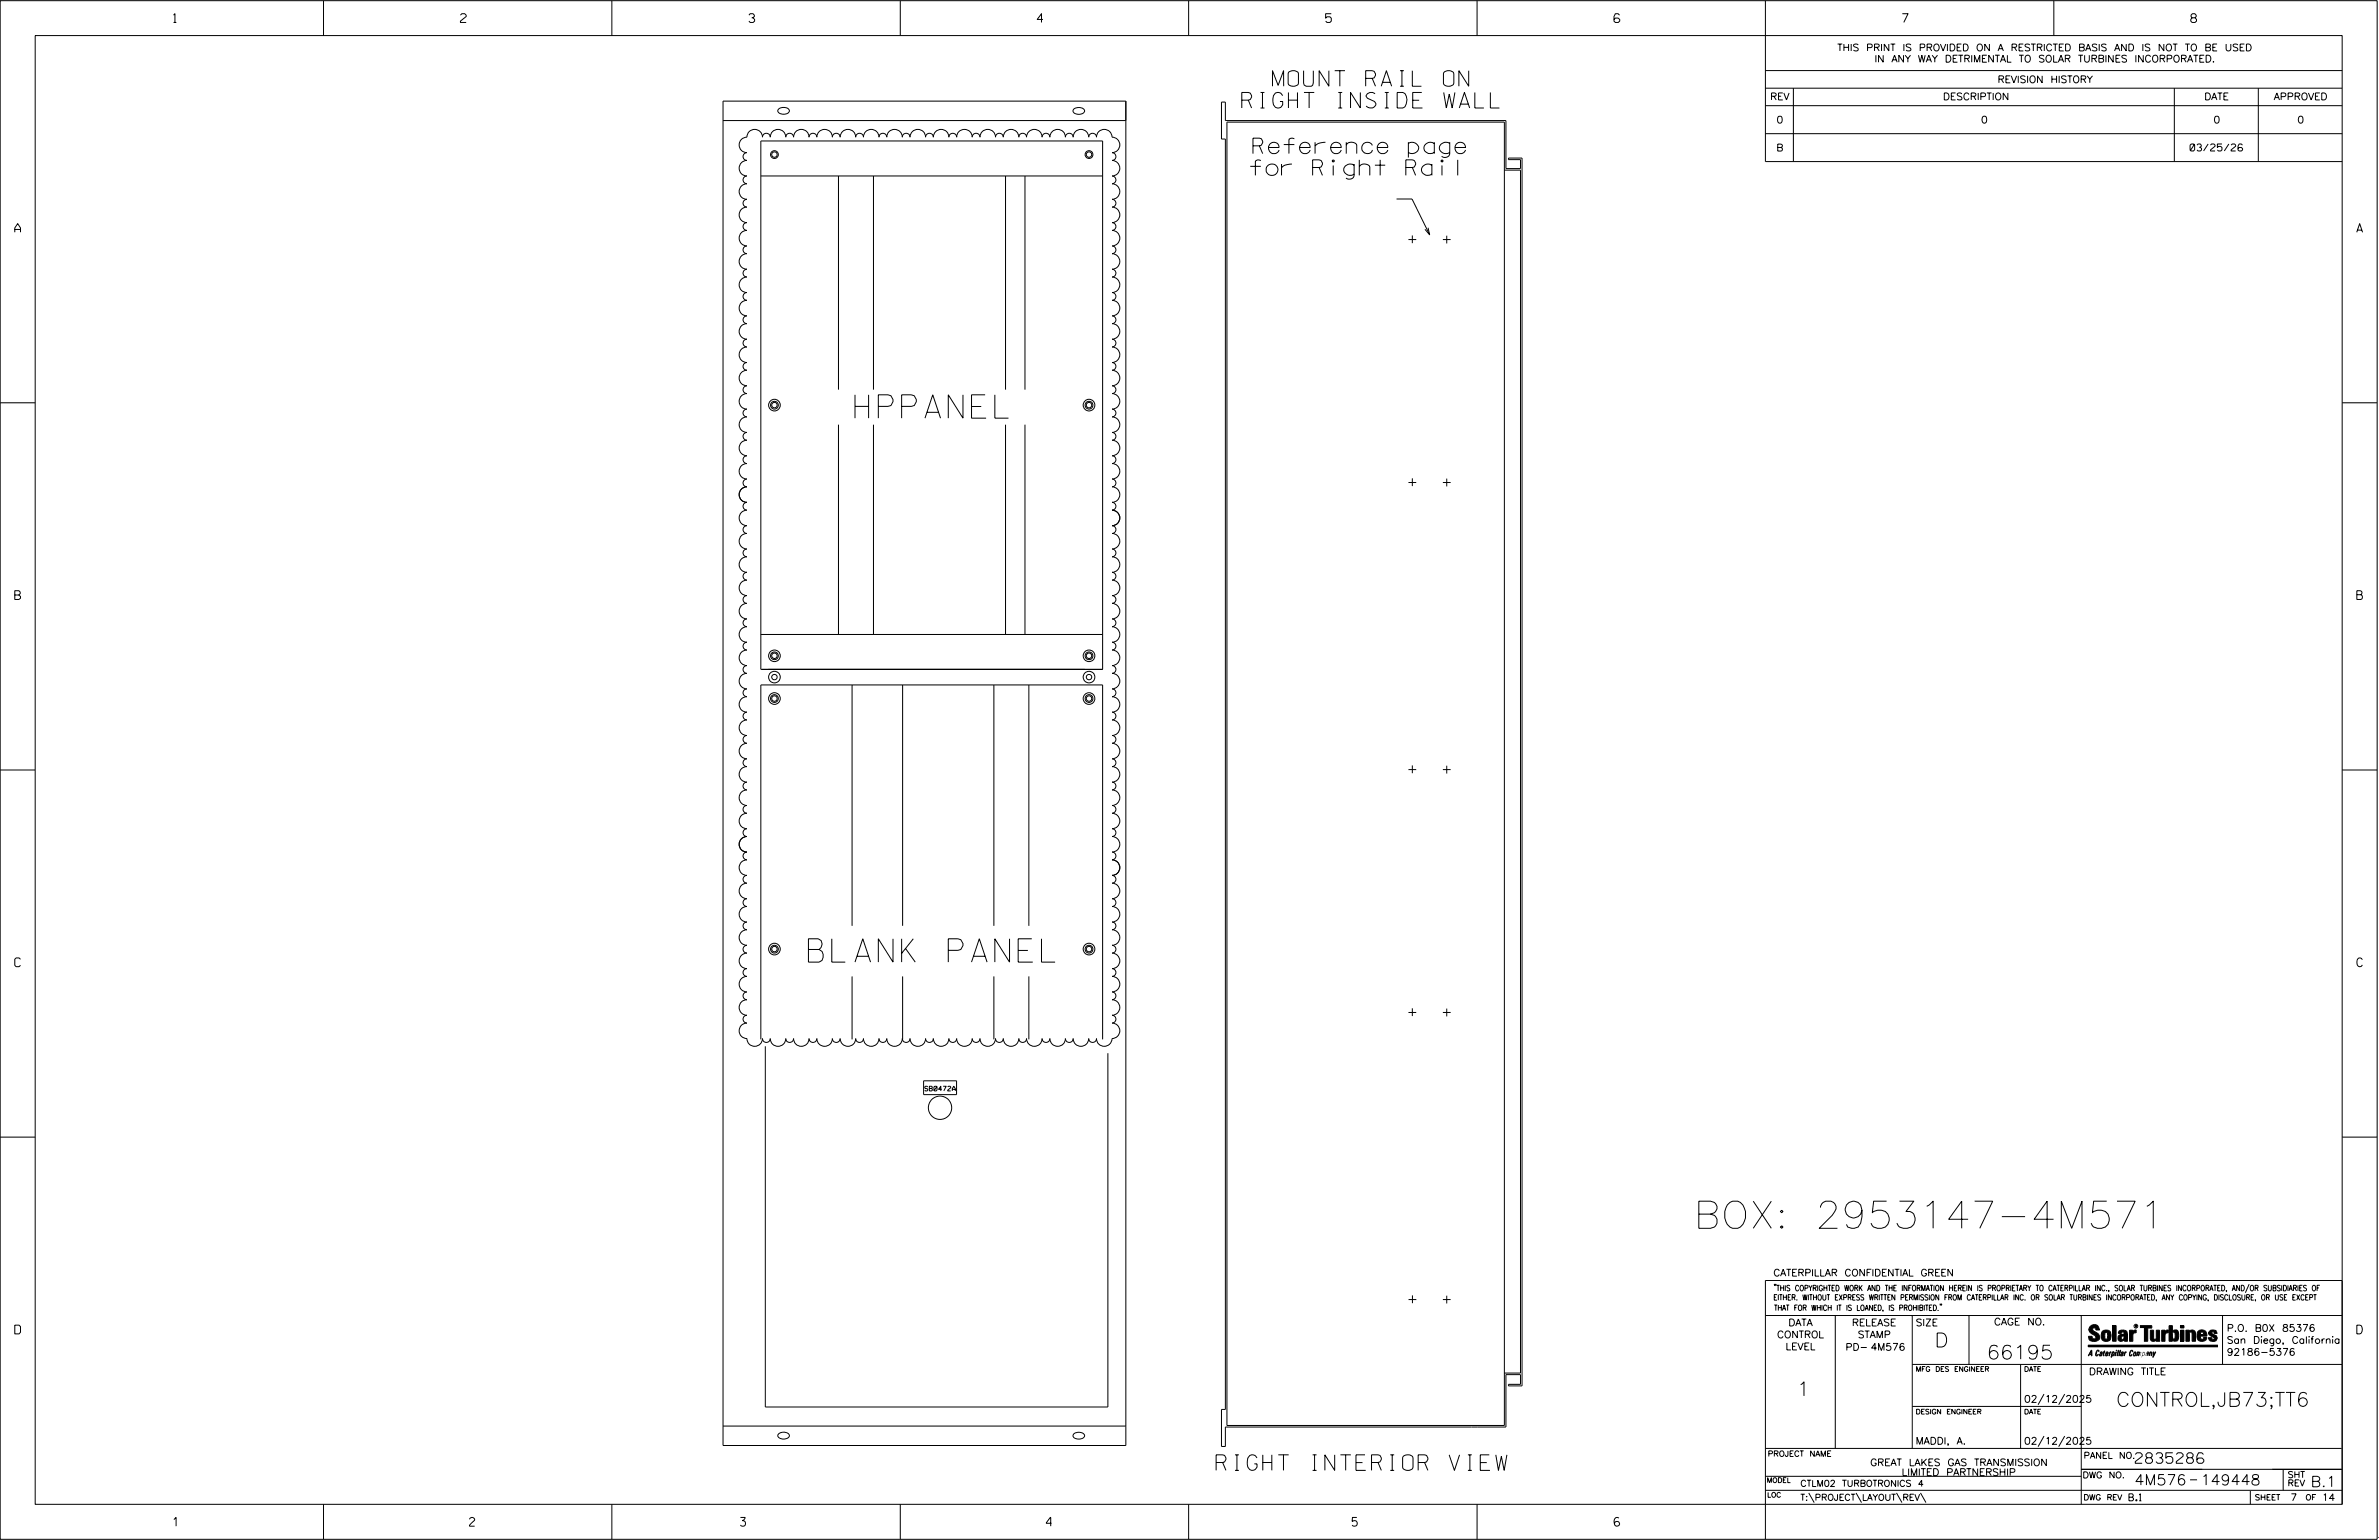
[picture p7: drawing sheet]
<svg xmlns="http://www.w3.org/2000/svg" width="864mm" height="559mm" viewBox="0 0 864 559" stroke-linecap="round" stroke-linejoin="round" font-family="sans-serif">
<defs><g id="words">
<text font-size="9.9" x="614.8" y="445.7">BOX: 2953147-4M571</text>
<g font-size="8.5">
<text x="310.4" y="151.7">HPPANEL</text>
<text x="293.5" y="349.1">BLANK PANEL</text>
</g>
<g font-size="5.6">
<text x="461.9" y="31.3">MOUNT RAIL ON</text>
<text x="450.8" y="39.2">RIGHT INSIDE WALL</text>
<text x="454.8" y="55.8">Reference page</text>
<text x="453.9" y="63.6">for Right Rail</text>
<text x="441.5" y="533.5">RIGHT INTERIOR VIEW</text>
</g>
<g font-size="5.1">
<text x="702.3" y="488.8">D</text>
<text x="721.2" y="493.2">66195</text>
<text x="652.2" y="506.5">1</text>
<text x="768.2" y="510.3">CONTROL,JB73;TT6</text>
</g>
<g font-size="3.8">
<text x="775.1" y="531">2835286</text>
<text x="774.8" y="538.9">4M576</text>
<text x="798.8" y="538.9">149448</text>
<text x="838.8" y="539.5">B.1</text>
</g>
<g font-size="3.2">
<text x="63" y="8.2">1</text>
<text x="167.2" y="8.2">2</text>
<text x="271.8" y="8.2">3</text>
<text x="376.5" y="8.2">4</text>
<text x="481.2" y="8.2">5</text>
<text x="690.6" y="8.2">7</text>
<text x="795.3" y="8.2">8</text>
<text x="5.4" y="84.3">A</text>
<text x="855.5" y="84.3">A</text>
<text x="5.4" y="217.5">B</text>
<text x="855.6" y="217.5">B</text>
<text x="5.4" y="350.8">C</text>
<text x="855.6" y="350.8">C</text>
<text x="5.4" y="484">D</text>
<text x="855.6" y="484">D</text>
<text x="62.8" y="553.8">1</text>
<text x="170.4" y="553.8">2</text>
<text x="268.8" y="553.8">3</text>
<text x="379.8" y="553.8">4</text>
<text x="490.8" y="553.8">5</text>
<text x="585.9" y="553.8">6</text>
</g>
<g font-size="2.5">
<text x="666.9" y="18.5">THIS PRINT IS PROVIDED ON A RESTRICTED BASIS AND IS NOT TO BE USED</text>
<text x="680.5" y="22.6">IN ANY WAY DETRIMENTAL TO SOLAR TURBINES INCORPORATED.</text>
<text x="725.1" y="30">REVISION HISTORY</text>
<text x="642.6" y="36.3">REV</text>
<text x="705.3" y="36.3">DESCRIPTION</text>
<text x="800.2" y="36.3">DATE</text>
<text x="825.4" y="36.3">APPROVED</text>
<text x="644.9" y="44.7">0</text>
<text x="719.1" y="44.7">0</text>
<text x="803.5" y="44.7">0</text>
<text x="834" y="44.7">0</text>
<text x="644.8" y="54.8">B</text>
<text x="795" y="54.8">03/25/26</text>
<text x="643.8" y="463">CATERPILLAR CONFIDENTIAL GREEN</text>
<text x="645.1" y="485.5">CONTROL</text>
<text x="649.2" y="481.1">DATA</text>
<text x="672.3" y="481.1">RELEASE</text>
<text x="674.4" y="485.5">STAMP</text>
<text x="695.4" y="481.1">SIZE</text>
<text x="723.8" y="480.8">CAGE NO.</text>
<text x="808.4" y="483.1">P.O. B0X 85376</text>
<text x="648.2" y="489.8">LEVEL</text>
<text x="669.9" y="490">PD- 4M576</text>
<text x="808.4" y="487.5">San Diego, California</text>
<text x="808.4" y="491.8">92186-5376</text>
<text x="758.3" y="498.9">DRAWING TITLE</text>
<text x="734.8" y="508.9">02/12/2025</text>
<text x="695.4" y="524.1">MADDI, A.</text>
<text x="734.8" y="524.1">02/12/2025</text>
<text x="678.9" y="531.9">GREAT LAKES GAS TRANSMISSION</text>
<text x="690.3" y="535.5">LIMITED PARTNERSHIP</text>
<text x="772.8" y="544.6">B.1</text>
<text x="831.4" y="544.6">7</text>
<text x="842.9" y="544.6">14</text>
</g>
<g font-size="2.3">
<text x="756.4" y="529.2">PANEL NO.</text>
<text x="653.5" y="539.4">CTLM02 TURBOTRONICS 4</text>
<text x="756" y="536.3">DWG NO.</text>
<text x="830.4" y="539.3">REV</text>
<text x="830.4" y="536.2">SHT</text>
<text x="653.5" y="544.5">T:\PROJECT\LAYOUT\REV\</text>
</g>
<g font-size="2">
<text x="643.8" y="468.4">&quot;THIS COPYRIGHTED WORK AND THE INFORMATION HEREIN IS PROPRIETARY TO CATERPILLAR INC., SOLAR TURBINES INCORPORATED, AND/OR SUBSIDIARIES OF</text>
<text x="643.8" y="471.8">EITHER. WITHOUT EXPRESS WRITTEN PERMISSION FROM CATERPILLAR INC. OR SOLAR TURBINES INCORPORATED, ANY COPYING, DISCLOSURE, OR USE EXCEPT</text>
<text x="644" y="475.6">THAT FOR WHICH IT IS LOANED, IS PROHIBITED.&quot;</text>
<text x="641.7" y="528.5">PROJECT NAME</text>
<text x="756.3" y="544.3">DWG REV</text>
<text x="818.5" y="544.3">SHEET</text>
<text x="836.9" y="544.3">OF</text>
</g>
<g font-size="1.8">
<text x="695.4" y="497.6">MFG DES ENGINEER</text>
<text x="734.8" y="497.6">DATE</text>
<text x="695.4" y="513.1">DESIGN ENGINEER</text>
<text x="734.8" y="513.1">DATE</text>
<text x="641.3" y="538">MODEL</text>
<text x="641.5" y="543.3">LOC</text>
</g>
<text font-size="1.7" x="335.7" y="395.8">SB0472A</text>
<text font-size=".9" x="775.1" y="481.7">R</text>
</g></defs>
<g fill="none" stroke="#000" stroke-width=".36">
<path d="M.1 .2h862.8v558.4h-862.8zM12.8 12.9h837.4v533h-837.4zM117.4 .2v12.7M222.1 .2v12.7M326.8 .2v12.7M431.5 .2v12.7M536.2 .2v12.7M587.9 5.5l-.5-.5h-1l-.5 1v1.7l.5 .4h1l.6-.4v-.6l-.6-.5h-1l-.5 .5M640.9 .2v58.4h209.3M745.6 .2v12.7M262.5 36.7h146.2v487.8h-146.2zM282.7 39.5a2.58 2.58 0 0 1 3.9 .7 2.43 2.43 0 0 1-4.3 0z"/>
<path d="M389.8 39.5a2.63 2.63 0 0 1 3.9 .8 2.43 2.43 0 0 1-4.2 0zM443.4 37h1.4v6.7h101.9v17.5h5.3v-3.3h-4.4v-.5h4.9v445.5h-4.9v-.6h4.4v-3.5h-5.3v19h-101.9v7.1h-1.4v-13.5h1.4v-461h-1.4zM640.9 25.6h209.3M640.9 32h209.3M640.9 38.3h209.3M651 32v26.6M789.3 32v26.6M819.8 32v26.6M262.5 43.7h146.2M269.1 50.6l.8-.5 1.2-.3 .1-.5a2.82 2.82 0 0 1 3-2.3 2.82 2.82 0 0 1 2.6 2.8 1.41 1.41 0 0 1 1.4-1.4 1.41 1.41 0 0 1 1.4 1.4 2.82 2.82 0 0 1 2.8-2.8 2.82 2.82 0 0 1 2.9 2.8 1.41 1.41 0 0 1 1.4-1.4 1.41 1.41 0 0 1 1.4 1.4 2.8 2.8 0 0 1 2.8-2.8 2.8 2.8 0 0 1 2.8 2.8 1.41 1.41 0 0 1 1.4-1.4 1.41 1.41 0 0 1 1.4 1.4 2.82 2.82 0 0 1 2.8-2.8 2.82 2.82 0 0 1 2.9 2.8 1.41 1.41 0 0 1 1.4-1.4 1.41 1.41 0 0 1 1.4 1.4 2.82 2.82 0 0 1 2.8-2.8 2.82 2.82 0 0 1 2.8 2.8 1.41 1.41 0 0 1 1.4-1.4 1.41 1.41 0 0 1 1.4 1.4 2.82 2.82 0 0 1 2.9-2.8 2.82 2.82 0 0 1 2.8 2.8 1.41 1.41 0 0 1 1.4-1.4 1.41 1.41 0 0 1 1.4 1.4 2.82 2.82 0 0 1 2.8-2.8 2.82 2.82 0 0 1 2.9 2.8 1.39 1.39 0 0 1 1.3-1.4 1.39 1.39 0 0 1 1.4 1.4 2.82 2.82 0 0 1 2.9-2.8 2.82 2.82 0 0 1 2.8 2.8 1.41 1.41 0 0 1 1.4-1.4 1.41 1.41 0 0 1 1.4 1.4 2.82 2.82 0 0 1 2.8-2.8 2.82 2.82 0 0 1 2.9 2.8 1.41 1.41 0 0 1 1.4-1.4 1.41 1.41 0 0 1 1.4 1.4 2.82 2.82 0 0 1 2.8-2.8 2.82 2.82 0 0 1 2.8 2.8 1.41 1.41 0 0 1 1.4-1.4 1.41 1.41 0 0 1 1.4 1.4 2.82 2.82 0 0 1 2.9-2.8 2.82 2.82 0 0 1 2.8 2.8 1.41 1.41 0 0 1 1.4-1.4 1.41 1.41 0 0 1 1.4 1.4 2.82 2.82 0 0 1 2.8-2.8 2.82 2.82 0 0 1 2.9 2.8 1.39 1.39 0 0 1 1.3-1.4 1.39 1.39 0 0 1 1.4 1.4 2.82 2.82 0 0 1 2.9-2.8 2.82 2.82 0 0 1 2.8 2.8 1.41 1.41 0 0 1 1.4-1.4 1.41 1.41 0 0 1 1.4 1.4 2.82 2.82 0 0 1 2.8-2.8 2.82 2.82 0 0 1 2.9 2.8 1.41 1.41 0 0 1 1.4-1.4 1.41 1.41 0 0 1 1.4 1.4 2.82 2.82 0 0 1 2.8-2.8 2.82 2.82 0 0 1 2.8 2.8 1.41 1.41 0 0 1 1.4-1.4 1.41 1.41 0 0 1 1.4 1.4 2.82 2.82 0 0 1 2.9-2.8 2.82 2.82 0 0 1 2.8 2.8 2.8 2.8 0 0 1 2.8 2.8 2.8 2.8 0 0 1-2.8 2.8 1.41 1.41 0 0 1 1.4 1.4 1.41 1.41 0 0 1-1.4 1.4 2.82 2.82 0 0 1 2.8 2.8 2.82 2.82 0 0 1-2.8 2.9 1.41 1.41 0 0 1 1.4 1.4 1.41 1.41 0 0 1-1.4 1.4 2.82 2.82 0 0 1 2.8 2.8 2.82 2.82 0 0 1-2.8 2.8 1.41 1.41 0 0 1 1.4 1.4 1.41 1.41 0 0 1-1.4 1.4 2.82 2.82 0 0 1 2.8 2.9 2.82 2.82 0 0 1-2.8 2.8 1.41 1.41 0 0 1 1.4 1.4 1.41 1.41 0 0 1-1.4 1.4 2.82 2.82 0 0 1 2.8 2.8 2.82 2.82 0 0 1-2.8 2.9 1.39 1.39 0 0 1 1.4 1.3 1.39 1.39 0 0 1-1.4 1.4 2.82 2.82 0 0 1 2.8 2.9 2.82 2.82 0 0 1-2.8 2.8 1.41 1.41 0 0 1 1.4 1.4 1.41 1.41 0 0 1-1.4 1.4 2.82 2.82 0 0 1 2.8 2.8 2.82 2.82 0 0 1-2.8 2.9 1.41 1.41 0 0 1 1.4 1.4 1.41 1.41 0 0 1-1.4 1.4 2.82 2.82 0 0 1 2.8 2.8 2.82 2.82 0 0 1-2.8 2.8 1.41 1.41 0 0 1 1.4 1.4 1.41 1.41 0 0 1-1.4 1.4 2.82 2.82 0 0 1 2.8 2.9 2.82 2.82 0 0 1-2.8 2.8 1.41 1.41 0 0 1 1.4 1.4 1.41 1.41 0 0 1-1.4 1.4 2.82 2.82 0 0 1 2.8 2.8 2.82 2.82 0 0 1-2.8 2.9 1.39 1.39 0 0 1 1.4 1.3 1.39 1.39 0 0 1-1.4 1.4 2.82 2.82 0 0 1 2.8 2.9 2.82 2.82 0 0 1-2.8 2.8 1.41 1.41 0 0 1 1.4 1.4 1.41 1.41 0 0 1-1.4 1.4 2.82 2.82 0 0 1 2.8 2.8 2.82 2.82 0 0 1-2.8 2.8 1.41 1.41 0 0 1 1.4 1.5 1.41 1.41 0 0 1-1.4 1.4 2.82 2.82 0 0 1 2.8 2.8 2.82 2.82 0 0 1-2.8 2.8 1.41 1.41 0 0 1 1.4 1.4 1.41 1.41 0 0 1-1.4 1.4 2.82 2.82 0 0 1 2.8 2.9 2.82 2.82 0 0 1-2.8 2.8 1.41 1.41 0 0 1 1.4 1.4 1.41 1.41 0 0 1-1.4 1.4 2.8 2.8 0 0 1 2.8 2.8 2.8 2.8 0 0 1-2.8 2.8 1.41 1.41 0 0 1 1.4 1.4 1.41 1.41 0 0 1-1.4 1.4 2.82 2.82 0 0 1 2.8 2.9 2.82 2.82 0 0 1-2.8 2.8 1.41 1.41 0 0 1 1.4 1.4 1.41 1.41 0 0 1-1.4 1.4 2.82 2.82 0 0 1 2.8 2.8 2.82 2.82 0 0 1-2.8 2.8 1.41 1.41 0 0 1 1.4 1.5 1.41 1.41 0 0 1-1.4 1.4 2.82 2.82 0 0 1 2.8 2.8 2.82 2.82 0 0 1-2.8 2.8 1.41 1.41 0 0 1 1.4 1.4 1.41 1.41 0 0 1-1.4 1.4 2.82 2.82 0 0 1 2.8 2.9 2.82 2.82 0 0 1-2.8 2.8 1.41 1.41 0 0 1 1.4 1.4 1.41 1.41 0 0 1-1.4 1.4 2.8 2.8 0 0 1 2.8 2.8 2.8 2.8 0 0 1-2.8 2.8 1.41 1.41 0 0 1 1.4 1.4 1.41 1.41 0 0 1-1.4 1.4 2.82 2.82 0 0 1 2.8 2.9 2.82 2.82 0 0 1-2.8 2.8 1.41 1.41 0 0 1 1.4 1.4 1.41 1.41 0 0 1-1.4 1.4 2.82 2.82 0 0 1 2.8 2.8 2.82 2.82 0 0 1-2.8 2.8 1.41 1.41 0 0 1 1.4 1.5 1.41 1.41 0 0 1-1.4 1.4 2.82 2.82 0 0 1 2.8 2.8 2.82 2.82 0 0 1-2.8 2.8 1.41 1.41 0 0 1 1.4 1.4 1.41 1.41 0 0 1-1.4 1.4 2.82 2.82 0 0 1 2.8 2.9 2.82 2.82 0 0 1-2.8 2.8 1.41 1.41 0 0 1 1.4 1.4 1.41 1.41 0 0 1-1.4 1.4 2.8 2.8 0 0 1 2.8 2.8 2.8 2.8 0 0 1-2.8 2.8 1.41 1.41 0 0 1 1.4 1.4 1.41 1.41 0 0 1-1.4 1.4 2.82 2.82 0 0 1 2.8 2.9 2.82 2.82 0 0 1-2.8 2.8 1.41 1.41 0 0 1 1.4 1.4 1.41 1.41 0 0 1-1.4 1.4 2.82 2.82 0 0 1 2.8 2.8 2.82 2.82 0 0 1-2.8 2.8 1.41 1.41 0 0 1 1.4 1.5 1.41 1.41 0 0 1-1.4 1.4 2.82 2.82 0 0 1 2.8 2.8 2.82 2.82 0 0 1-2.8 2.8 1.41 1.41 0 0 1 1.4 1.4 1.41 1.41 0 0 1-1.4 1.4 2.82 2.82 0 0 1 2.8 2.9 2.82 2.82 0 0 1-2.8 2.8 1.41 1.41 0 0 1 1.4 1.4 1.41 1.41 0 0 1-1.4 1.4 2.8 2.8 0 0 1 2.8 2.8 2.8 2.8 0 0 1-2.8 2.8 1.41 1.41 0 0 1 1.4 1.4 1.41 1.41 0 0 1-1.4 1.4 2.82 2.82 0 0 1 2.8 2.9 2.82 2.82 0 0 1-2.8 2.8 1.41 1.41 0 0 1 1.4 1.4 1.41 1.41 0 0 1-1.4 1.4 2.82 2.82 0 0 1 2.8 2.8 2.82 2.82 0 0 1-2.8 2.8 1.41 1.41 0 0 1 1.4 1.5 1.41 1.41 0 0 1-1.4 1.4 2.82 2.82 0 0 1 2.8 2.8 2.82 2.82 0 0 1-2.8 2.8 1.41 1.41 0 0 1 1.4 1.4 1.41 1.41 0 0 1-1.4 1.4 2.82 2.82 0 0 1 2.8 2.9 2.82 2.82 0 0 1-2.8 2.8 1.39 1.39 0 0 1 1.4 1.4 1.39 1.39 0 0 1-1.4 1.4 2.82 2.82 0 0 1 2.8 2.8 2.82 2.82 0 0 1-2.8 2.8 1.41 1.41 0 0 1 1.4 1.4 1.41 1.41 0 0 1-1.4 1.4 2.82 2.82 0 0 1 2.8 2.9 2.82 2.82 0 0 1-2.8 2.8 1.41 1.41 0 0 1 1.4 1.4 1.41 1.41 0 0 1-1.4 1.4 2.82 2.82 0 0 1 2.8 2.8 2.82 2.82 0 0 1-2.8 2.8 1.41 1.41 0 0 1 1.4 1.5 1.41 1.41 0 0 1-1.4 1.4 2.82 2.82 0 0 1 2.8 2.8 2.82 2.82 0 0 1-2.8 2.8 1.41 1.41 0 0 1 1.4 1.4 1.41 1.41 0 0 1-1.4 1.4 2.8 2.8 0 0 1 2.8 2.8 2.8 2.8 0 0 1-2.8 2.8 2.82 2.82 0 0 1-2.8 2.9 2.82 2.82 0 0 1-2.9-2.9 1.41 1.41 0 0 1-1.4 1.4 1.41 1.41 0 0 1-1.4-1.4 2.82 2.82 0 0 1-2.8 2.9 2.82 2.82 0 0 1-2.8-2.9 1.41 1.41 0 0 1-1.4 1.4 1.41 1.41 0 0 1-1.4-1.4 2.82 2.82 0 0 1-2.9 2.9 2.82 2.82 0 0 1-2.8-2.9 1.41 1.41 0 0 1-1.4 1.4 1.41 1.41 0 0 1-1.4-1.4 2.82 2.82 0 0 1-2.8 2.9 2.82 2.82 0 0 1-2.9-2.9 1.39 1.39 0 0 1-1.4 1.4 1.39 1.39 0 0 1-1.3-1.4 2.82 2.82 0 0 1-2.9 2.9 2.82 2.82 0 0 1-2.8-2.9 1.41 1.41 0 0 1-1.4 1.4 1.41 1.41 0 0 1-1.4-1.4 2.82 2.82 0 0 1-2.8 2.9 2.82 2.82 0 0 1-2.9-2.9 1.41 1.41 0 0 1-1.4 1.4 1.41 1.41 0 0 1-1.4-1.4 2.82 2.82 0 0 1-2.8 2.9 2.82 2.82 0 0 1-2.8-2.9 1.41 1.41 0 0 1-1.4 1.4 1.41 1.41 0 0 1-1.4-1.4 2.82 2.82 0 0 1-2.9 2.9 2.82 2.82 0 0 1-2.8-2.9 1.41 1.41 0 0 1-1.4 1.4 1.41 1.41 0 0 1-1.4-1.4 2.82 2.82 0 0 1-2.8 2.9 2.82 2.82 0 0 1-2.9-2.9 1.39 1.39 0 0 1-1.4 1.4 1.39 1.39 0 0 1-1.3-1.4 2.82 2.82 0 0 1-2.9 2.9 2.82 2.82 0 0 1-2.8-2.9 1.41 1.41 0 0 1-1.4 1.4 1.41 1.41 0 0 1-1.4-1.4 2.82 2.82 0 0 1-2.8 2.9 2.82 2.82 0 0 1-2.9-2.9 1.41 1.41 0 0 1-1.4 1.4 1.41 1.41 0 0 1-1.4-1.4 2.82 2.82 0 0 1-2.8 2.9 2.82 2.82 0 0 1-2.8-2.9 1.41 1.41 0 0 1-1.4 1.4 1.41 1.41 0 0 1-1.4-1.4 2.82 2.82 0 0 1-2.9 2.9 2.82 2.82 0 0 1-2.8-2.9 1.41 1.41 0 0 1-1.4 1.4 1.41 1.41 0 0 1-1.4-1.4 2.8 2.8 0 0 1-2.8 2.9 2.8 2.8 0 0 1-2.8-2.9 1.41 1.41 0 0 1-1.4 1.4 1.41 1.41 0 0 1-1.4-1.4 2.82 2.82 0 0 1-2.9 2.9 2.82 2.82 0 0 1-2.8-2.9 1.41 1.41 0 0 1-1.4 1.4 1.41 1.41 0 0 1-1.4-1.4 2.82 2.82 0 0 1-2.8 2.9 2.82 2.82 0 0 1-2.9-2.9 2.8 2.8 0 0 1-2.8-2.8 2.8 2.8 0 0 1 2.8-2.8 1.41 1.41 0 0 1-1.4-1.4 1.41 1.41 0 0 1 1.4-1.4 2.82 2.82 0 0 1-2.8-2.8 2.82 2.82 0 0 1 2.8-2.8 1.41 1.41 0 0 1-1.4-1.4 1.41 1.41 0 0 1 1.4-1.5 2.82 2.82 0 0 1-2.8-2.8 2.82 2.82 0 0 1 2.8-2.8 1.41 1.41 0 0 1-1.4-1.4 1.41 1.41 0 0 1 1.4-1.4 2.82 2.82 0 0 1-2.8-2.8 2.82 2.82 0 0 1 2.8-2.9 1.41 1.41 0 0 1-1.4-1.4 1.41 1.41 0 0 1 1.4-1.4 2.82 2.82 0 0 1-2.8-2.8 2.82 2.82 0 0 1 2.8-2.8 1.39 1.39 0 0 1-1.4-1.4 1.39 1.39 0 0 1 1.4-1.4 2.82 2.82 0 0 1-2.8-2.8 2.82 2.82 0 0 1 2.8-2.9 1.41 1.41 0 0 1-1.4-1.4 1.41 1.41 0 0 1 1.4-1.4 2.82 2.82 0 0 1-2.8-2.8 2.82 2.82 0 0 1 2.8-2.8 1.41 1.41 0 0 1-1.4-1.4 1.41 1.41 0 0 1 1.4-1.5 2.82 2.82 0 0 1-2.8-2.8 2.82 2.82 0 0 1 2.8-2.8 1.41 1.41 0 0 1-1.4-1.4 1.41 1.41 0 0 1 1.4-1.4 2.82 2.82 0 0 1-2.8-2.8 2.82 2.82 0 0 1 2.8-2.9 1.41 1.41 0 0 1-1.4-1.4 1.41 1.41 0 0 1 1.4-1.4 2.8 2.8 0 0 1-2.8-2.8 2.8 2.8 0 0 1 2.8-2.8 1.41 1.41 0 0 1-1.4-1.4 1.41 1.41 0 0 1 1.4-1.4 2.82 2.82 0 0 1-2.8-2.8 2.82 2.82 0 0 1 2.8-2.9 1.41 1.41 0 0 1-1.4-1.4 1.41 1.41 0 0 1 1.4-1.4 2.82 2.82 0 0 1-2.8-2.8 2.82 2.82 0 0 1 2.8-2.8 1.41 1.41 0 0 1-1.4-1.4 1.41 1.41 0 0 1 1.4-1.5 2.82 2.82 0 0 1-2.8-2.8 2.82 2.82 0 0 1 2.8-2.8 1.41 1.41 0 0 1-1.4-1.4 1.41 1.41 0 0 1 1.4-1.4 2.82 2.82 0 0 1-2.8-2.8 2.82 2.82 0 0 1 2.8-2.9 1.41 1.41 0 0 1-1.4-1.4 1.41 1.41 0 0 1 1.4-1.4 2.8 2.8 0 0 1-2.8-2.8 2.8 2.8 0 0 1 2.8-2.8 1.41 1.41 0 0 1-1.4-1.4 1.41 1.41 0 0 1 1.4-1.4 2.82 2.82 0 0 1-2.8-2.8 2.82 2.82 0 0 1 2.8-2.9 1.41 1.41 0 0 1-1.4-1.4 1.41 1.41 0 0 1 1.4-1.4 2.82 2.82 0 0 1-2.8-2.8 2.82 2.82 0 0 1 2.8-2.8 1.41 1.41 0 0 1-1.4-1.4 1.41 1.41 0 0 1 1.4-1.5 2.82 2.82 0 0 1-2.8-2.8 2.82 2.82 0 0 1 2.8-2.8 1.41 1.41 0 0 1-1.4-1.4 1.41 1.41 0 0 1 1.4-1.4 2.82 2.82 0 0 1-2.8-2.8 2.82 2.82 0 0 1 2.8-2.9 1.41 1.41 0 0 1-1.4-1.4 1.41 1.41 0 0 1 1.4-1.4 2.8 2.8 0 0 1-2.8-2.8 2.8 2.8 0 0 1 2.8-2.8 1.41 1.41 0 0 1-1.4-1.4 1.41 1.41 0 0 1 1.4-1.4 2.82 2.82 0 0 1-2.8-2.8 2.82 2.82 0 0 1 2.8-2.9 1.41 1.41 0 0 1-1.4-1.4 1.41 1.41 0 0 1 1.4-1.4 2.82 2.82 0 0 1-2.8-2.8 2.82 2.82 0 0 1 2.8-2.8 1.41 1.41 0 0 1-1.4-1.4 1.41 1.41 0 0 1 1.4-1.5 2.82 2.82 0 0 1-2.8-2.8 2.82 2.82 0 0 1 2.8-2.8 1.41 1.41 0 0 1-1.4-1.4 1.41 1.41 0 0 1 1.4-1.4 2.82 2.82 0 0 1-2.8-2.8 2.82 2.82 0 0 1 2.8-2.9 1.41 1.41 0 0 1-1.4-1.4 1.41 1.41 0 0 1 1.4-1.4 2.8 2.8 0 0 1-2.8-2.8 2.8 2.8 0 0 1 2.8-2.8 1.41 1.41 0 0 1-1.4-1.4 1.41 1.41 0 0 1 1.4-1.4 2.82 2.82 0 0 1-2.8-2.8 2.82 2.82 0 0 1 2.8-2.9 1.41 1.41 0 0 1-1.4-1.4 1.41 1.41 0 0 1 1.4-1.4 2.82 2.82 0 0 1-2.8-2.8 2.82 2.82 0 0 1 2.8-2.8 1.41 1.41 0 0 1-1.4-1.4 1.41 1.41 0 0 1 1.4-1.5 2.82 2.82 0 0 1-2.8-2.8 2.82 2.82 0 0 1 2.8-2.8 1.41 1.41 0 0 1-1.4-1.4 1.41 1.41 0 0 1 1.4-1.4 2.82 2.82 0 0 1-2.8-2.8 2.82 2.82 0 0 1 2.8-2.9 1.39 1.39 0 0 1-1.4-1.4 1.39 1.39 0 0 1 1.4-1.3 2.82 2.82 0 0 1-2.8-2.9 2.82 2.82 0 0 1 2.8-2.8 1.41 1.41 0 0 1-1.4-1.4 1.41 1.41 0 0 1 1.4-1.4 2.82 2.82 0 0 1-2.8-2.8 2.82 2.82 0 0 1 2.8-2.9 1.41 1.41 0 0 1-1.4-1.4 1.41 1.41 0 0 1 1.4-1.4 2.82 2.82 0 0 1-2.8-2.8 2.82 2.82 0 0 1 2.8-2.8 1.41 1.41 0 0 1-1.4-1.4 1.41 1.41 0 0 1 1.4-1.4 2.82 2.82 0 0 1-2.8-2.9 2.82 2.82 0 0 1 2.8-2.8 1.41 1.41 0 0 1-1.4-1.4 1.41 1.41 0 0 1 1.4-1.4 2.82 2.82 0 0 1-2.8-2.8 2.82 2.82 0 0 1 2.8-2.9 1.39 1.39 0 0 1-1.4-1.4 1.39 1.39 0 0 1 1.4-1.3 2.82 2.82 0 0 1-2.8-2.9 2.82 2.82 0 0 1 2.8-2.8 1.41 1.41 0 0 1-1.4-1.4 1.41 1.41 0 0 1 1.4-1.4 2.82 2.82 0 0 1-2.8-2.8 2.82 2.82 0 0 1 2.8-2.9 1.41 1.41 0 0 1-1.4-1.4 1.41 1.41 0 0 1 1.4-1.4 2.82 2.82 0 0 1-2.8-2.8 2.82 2.82 0 0 1 2.8-2.8 1.41 1.41 0 0 1-1.4-1.4 1.41 1.41 0 0 1 1.4-1.4 2.82 2.82 0 0 1-2.8-2.9 2.82 2.82 0 0 1 2.8-2.8 1.41 1.41 0 0 1-1.4-1.4 1.41 1.41 0 0 1 1.4-1.4 2.81 2.81 0 0 1-2.6-1.7 2.81 2.81 0 0 1 .6-3.1zM276.2 51.2h124.1v191.7h-124.1zM445.4 44.3h100.7v472.9h-100.7z"/>
<path d="M640.9 48.5h209.3M276.2 63.9h124.1M304.4 63.9v77.5M317.1 63.9v77.5M365 63.9v77.5M372.1 63.9v77.5M506.9 72.2h5.7l6.4 13M546.1 61.7h5.9v436.5h-5.9M511.3 86.9h2.8M512.7 85.4v2.8M518.4 82.7l.6 2.5-1.7-2M523.8 86.9h2.8"/>
<path d="M525.2 85.5v2.8M.1 146.2h12.7M304.4 154.1v76.1M317.1 154.1v76.1M365 154.1v76.1M372.1 154.1v76.1M850.2 146.2h12.7M511.3 175.1h2.8M512.7 173.6v2.8M523.8 175.1h2.8M525.2 173.7v2.8M276.2 230.2h124.1"/>
<path d="M309.3 248.5v87.5M327.7 248.5v87.5M360.8 248.5v87.5M373.5 248.5v87.5M.1 279.4h12.7M511.3 279.3h2.8M512.7 277.7v2.9M523.8 279.3h2.8M525.2 277.8v2.9M850.2 279.4h12.7M309.3 354.3v22.9M327.7 354.3v22.9"/>
<path d="M360.8 354.3v22.9M373.5 354.3v22.9M276.2 377.2v-128.7h124.1v128.7M277.8 379.7v130.8h124.4v-128.3M511.3 367.4h2.8M512.7 365.9v2.8M523.8 367.4h2.8M525.2 366v2.8M335.3 392.2h11.9v5h-11.9zM.1 412.6h12.7M850.2 412.6h12.7M511.3 471.6h2.8"/>
<path d="M512.7 470v2.9M523.8 471.6h2.8M525.2 470.1v2.9M640.9 477.3h209.3M644.2 466.1l-.1 .4M644.7 466.1l-.2 .4M666.2 477.3v48.3M694.2 477.3v48.3M704.4 473.3l-.1 .4M704.8 473.3l-.1 .4M714.8 477.3v17.8M755.5 477.3v68.6"/>
<path d="M806.8 477.3v17.8M816.5 466l-1.4 3.1M850.2 464.6h-209.3v94M850.2 464.8v81.1M694.2 495.1h156M733.5 495.1v30.5M758.6 481.4a2.02 2.02 0 0 1 3.1-.1l.5 1.3h-1.3l-.2-.6-.4-.2-.6 .1-.1 .4 .4 .7a2.46 2.46 0 0 1 2.2 2.9 2.83 2.83 0 0 1-3.8 .3l-.3-1.3h1.3l.2 .7 .6 .3 .5-.2 .2-.5-.4-.6-1.9-1.2-.4-.9zM759.2 491.3h-.7l.7-1.2v1.9h.2l-.1-2.1-1.3 2.1 .5-.5h.7M761.3 490l.3-.2 .4 .3-.1 .3-.3-.4-.4 .3-.3 1.6h.4l.4-.5-.3 .6-.4 .1-.3-.4zM762.6 490.6l.5-.1-.1 1.4h-.9a.74 .74 0 0 1 .9-.8l-.3 .7-.5 .1 .2-.5 .6-.2v-.5l-.7 .2zM763 483.2a2.17 2.17 0 0 1 3.1 0l.3 1.4-.3 1.5a2.17 2.17 0 0 1-3.1 0l-.3-1.5zM763.6 490.5l.4-.4 .2 .6h-.3l-.3 .9 .2 .4-.3-.1z"/>
<path d="M764.1 483.7l.5-.4 .4 .3v2.2l-.4 .2-.5-.2zM764.6 491.1l.6 .2v-.7l-.4-.1-.4 .6-.1 .8h.6M764.6 491.1l-.1 .8h.4M764.6 482.6v.8M764.8 490.7l.4 .1v.3h-.6zM765 491.5l-.1 .4zM766 490.5l-.5 1.5zM766 490.8l.4-.3-.4 .4M766.9 481h1.3v5.7h-1.3zM767 490.8l.5 .1-.3 .8-.4 .2zM767.3 490.5h-.5l-.5 2M767.3 490.5a.8 .8 0 0 1 .2 1 .8 .8 0 0 1-.9 .4l-.1 .6"/>
<path d="M767.3 490.5l-.1 .2M768.1 490.5l-.4 1.5zM768.2 489.9h.3l-.1 .2h-.2zM769 489.9l-.5 2.1zM769.7 489.9l-.6 2.1zM770.1 491.4l.5-.3-.5 .8zM770.4 491.9h.1M770.6 491.1l.1-.4-.7 .2 .1-.3 .6-.1 .2 .3-.5 1.1M770.6 491.1a.74 .74 0 0 0-.8 .8h.6M771 484.8h-.7l-.3 .6 .4 .7 .5-.3 .1-2.4h-.8l-.1 .4h-1.2a1.71 1.71 0 0 1 1.8-1.3 1.71 1.71 0 0 1 1.6 1.4v2.8h-1.1l-.1-.6M771 484.2l-1.5 .1a1.41 1.41 0 0 0 0 2.4l.5 .1 1.1-.7M771.2 486.1h-.1"/>
<path d="M771.4 490.5l.1 .3 .4-.3-.9 1.5zM771.5 490.8h.1M773 482.7h1.2v.5l.5-.5 .7-.1v1h-.6l-.5 .4-.1 2.7h-1.2zM773.3 490.3l.6-.4 .4 .2-.1 .4-.3-.4a1.28 1.28 0 0 0-.5 1.8l.6-.4-.1 .4-.8 .1zM774.7 490.8l.5-.3a.88 .88 0 0 1 .2 .9 .88 .88 0 0 1-.7 .7l-.2-.2zM774.8 490.9h.5l-.3 1h-.3l-.2-.2zM775.2 490.5l-.1 .2M776.8 481h4.3v.9h-1.5v4.8h-1.3M776.8 490.6l-.8 .2v-.3l-.4 1.5 .8-1.3v1.3l.3-1.2M779.3 491.1h.4M779.6 490.5h.3l-.3 1.4M779.6 490.7h.2l-.1 .4"/>
<path d="M779.7 491.1l-.1 .4M779.7 491.1l-.4 .2M780.1 492l.4-1.5 .1 .3 .3-.3 .3 .2-.3 1.3v-1.3l-.7 1.3M780.6 482.7h1.2v2.7l.1 .4 .4 .3 .4-.7v-2.7h1.2l.1 4h-1.3v-.5l-1.1 .6-.7-.3-.3-.7zM781.6 492.5l1-2-.8 1.3-.2-1.3-.2 2M784.7 482.7h1.2v.5l.5-.5 .7-.1v1h-.5l-.6 .4-.1 2.7h-1.2zM787.4 481h1.2v2a1.4 1.4 0 0 1 2.2 .2l.1 1.4-.4 1.9-1.5 .1-.4-.5v-1l.5 .9 .5-.3v-2.1l-.5-.4-.5 .7v2.8h-1.2zM791.5 482.7h1.3v4h-1.3zM791.5 481h1.3v.9h-1.3zM793.5 482.7h1.3v.4l.7-.5 1.1 .2 .4 .6v3.3h-1.2l-.3-3.4-.7 .2v3.2h-1.3zM794.8 483.1h.1M797.7 483.2a1.92 1.92 0 0 1 2.4-.5 1.92 1.92 0 0 1 1 2.1h-2.3v.8l.6 .5 .5-.3v-.5h1.2a1.83 1.83 0 0 1-2.1 1.4 1.83 1.83 0 0 1-1.5-2.1z"/>
<path d="M798.8 484.2v.6M799.1 483.4h.6l.2 .8h-1.1zM804.6 482.9a1.84 1.84 0 0 0-2.9 .8 3.3 3.3 0 0 0 2.2 1.9l-.5 .5-.4-.3-.1-.4h-1.2l.1 .6a1.92 1.92 0 0 0 2.9 .4M804.9 483.8h-1.2l-.2-.6-.5 .1-.1 .3 .1 .3 1.8 .9M805.1 488.1h-47.1v.6h47.1M262.5 517.5h146.2M694.2 510.3h61.3M742 505.8l-2.2 3.9M749.5 505.8l-2.2 3.9M282.7 520.2a2.55 2.55 0 0 1 3.9 .7 2.43 2.43 0 0 1-4.3 0zM389.8 520.3a2.62 2.62 0 0 1 3.9 .6 2.43 2.43 0 0 1-4.2 0zM640.9 525.6h209.2"/>
<path d="M640.9 535.7h114.6M742 521.1l-2.2 3.8M749.5 521.1l-2.2 3.8M755.5 533.2h94.7M795 537h2.6M828.8 533.2v7.6M117.4 545.9v12.7M222.1 545.9v12.7M326.8 545.9v12.7M431.5 545.9v12.7M536.2 545.9v12.7M640.9 540.8h209.3"/>
<path d="M656.6 541.7l2 3.5M673.8 541.7l1.9 3.5M688.4 541.7l2 3.5M697.2 541.7l1.9 3.5M816.9 541v4.9M863.5 558h.1"/>
<circle cx="281.1" cy="56.1" r="1.41"/>
<circle cx="281.1" cy="56.1" r=".98"/>
<circle cx="395.3" cy="56.1" r="1.41"/>
<circle cx="395.3" cy="56.1" r=".98"/>
<circle cx="281.1" cy="147" r="2.11"/>
<circle cx="281.1" cy="147" r="1.41"/>
<circle cx="281.1" cy="147" r=".98"/>
<circle cx="395.3" cy="147" r="2.11"/>
<circle cx="395.3" cy="147" r=".98"/>
<circle cx="395.3" cy="147" r="1.41"/>
<circle cx="281.1" cy="238" r=".99"/>
<circle cx="281.1" cy="238" r="1.41"/>
<circle cx="281.1" cy="238" r="2.11"/>
<circle cx="395.3" cy="238" r=".99"/>
<circle cx="395.3" cy="238" r="1.41"/>
<circle cx="395.3" cy="238" r="2.11"/>
<circle cx="281.1" cy="253.5" r=".99"/>
<circle cx="281.1" cy="253.5" r="1.41"/>
<circle cx="281.1" cy="253.5" r="2.11"/>
<circle cx="281.1" cy="245.7" r="2.11"/>
<circle cx="281.1" cy="245.7" r=".98"/>
<circle cx="395.3" cy="253.5" r=".99"/>
<circle cx="395.3" cy="253.5" r="2.11"/>
<circle cx="395.3" cy="253.5" r="1.42"/>
<circle cx="395.3" cy="245.7" r="2.11"/>
<circle cx="395.3" cy="245.7" r=".98"/>
<circle cx="281.1" cy="344.4" r="1.41"/>
<circle cx="281.1" cy="344.4" r=".99"/>
<circle cx="281.1" cy="344.4" r="2.11"/>
<circle cx="395.3" cy="344.4" r=".99"/>
<circle cx="395.3" cy="344.4" r="1.41"/>
<circle cx="395.3" cy="344.4" r="2.11"/>
<circle cx="341.2" cy="402" r="4.2"/>
<circle cx="775.4" cy="481.2" r=".69"/>
</g>
<g fill="#000">
<path d="M768.1 490.5l-.4 1.5zM768.2 489.9h.3l-.1 .2h-.2zM769 489.9l-.5 2.1zM769.7 489.9l-.6 2.1zM791.5 481h1.3v.9h-1.3zM791.5 482.7h1.3v4h-1.3zM758 488.1h47.1v.6h-47.1z"/>
<path d="M759.2 489.9l-1.2 2.1 .5-.5h.7v.5h.2zM759.2 490.1v1.2h-.7z" fill-rule="evenodd"/>
<path d="M758.6 481.4a2.02 2.02 0 0 1 3.1-.1l.5 1.3h-1.3l-.2-.6-.4-.2-.6 .1-.1 .4 .4 .7a2.46 2.46 0 0 1 2.2 2.9 2.83 2.83 0 0 1-3.8 .3l-.3-1.3h1.3l.2 .7 .6 .3 .5-.2 .2-.5-.4-.6-1.9-1.2-.4-.9z" fill-rule="evenodd"/>
<path d="M761.3 490l.3-.2 .4 .3-.1 .3-.3-.4-.4 .3-.3 1.6h.4l.4-.5-.3 .6-.4 .1-.3-.4z" fill-rule="evenodd"/>
<path d="M762.6 490.6l.5-.1-.1 1.4h-.9a.74 .74 0 0 1 .9-.8l-.6 .3-.2 .5 .5-.1 .3-.6v-.5l-.7 .2z" fill-rule="evenodd"/>
<path d="M763.6 490.5l.4-.4 .2 .6h-.3l-.3 .9 .2 .4-.3-.1z" fill-rule="evenodd"/>
<path d="M764.8 490.5l.5 .3-.1 .5h-.6l.6-.2v-.3l-.4-.1-.3 1.2h.4l.3-.4-.6 .6-.3-.2v-.4z" fill-rule="evenodd"/>
<path d="M763 483.2a2.17 2.17 0 0 1 3.1 0l.3 1.4-.3 1.5a2.17 2.17 0 0 1-3.1 0l-.3-1.5zM764.1 483.7v2.1l.5 .2 .4-.2v-2.2l-.4-.3z" fill-rule="evenodd"/>
<path d="M766 490.5v.3l.4-.1-.4 .2-.5 1.1z" fill-rule="evenodd"/>
<path d="M766.8 490.5l-.5 2 .3-.6a.71 .71 0 0 0 .9-.5 .71 .71 0 0 0-.4-.9zM767 490.8l.5 .1-.3 .8-.4 .2z" fill-rule="evenodd"/>
<path d="M766.9 481h1.3v5.7h-1.3z" fill-rule="evenodd"/>
<path d="M770.1 490.6l.6-.1 .2 .3-.4 1.2-.5 .1-.2-.5 .3-.5h.5l-.7 .5v.3l.4-.1 .4-.9-.5-.2-.2 .2z" fill-rule="evenodd"/>
<path d="M769.4 482.8l-.5 1h1.2l.1-.4h.8v.8l-1.5 .1a1.41 1.41 0 0 0 0 2.4l.5 .1 1.1-.7 .1 .6h1.1v-2.8a1.79 1.79 0 0 0-2.4-1.2zM770.3 484.8h.7l-.1 1-.5 .3-.4-.7z" fill-rule="evenodd"/>
<path d="M771.4 490.5l.1 .3 .4-.3-.9 1.5z" fill-rule="evenodd"/>
<path d="M773 482.7h1.2v.5l.5-.5 .7-.1v1h-.6l-.5 .4-.1 2.7h-1.2z" fill-rule="evenodd"/>
<path d="M773.3 490.3l.6-.4 .4 .2-.1 .4-.3-.4a1.28 1.28 0 0 0-.5 1.8l.6-.4-.3 .5h-.6z" fill-rule="evenodd"/>
<path d="M774.7 490.8l-.2 1.1h.7a.96 .96 0 0 0 0-1.4zM774.8 490.9h.5l-.1 .6-.5 .4-.2-.2z" fill-rule="evenodd"/>
<path d="M776 490.5v.3l.4-.3 .2 .3 .7-.2-.3 1.4v-1.3l-.6 1.3v-1.3l-.8 1.3z" fill-rule="evenodd"/>
<path d="M776.8 481h4.3v.9h-1.5v4.8h-1.3v-4.8h-1.5z" fill-rule="evenodd"/>
<path d="M777.9 490.5l-.5 2 .3-.6a.71 .71 0 0 0 .9-.5 .71 .71 0 0 0-.4-.9zM778.1 490.8l.3-.1 .1 .4-.5 .8-.2-.5z" fill-rule="evenodd"/>
<path d="M779.3 490.6l.6-.1-.3 1.5-.7-.1a.67 .67 0 0 1 .8-.8l-.6 .3-.1 .5 .4-.1 .4-.9-.4-.2-.3 .2z" fill-rule="evenodd"/>
<path d="M780.5 490.5l.1 .3 .3-.3 .3 .2-.3 1.3v-1.3l-.8 1.3z" fill-rule="evenodd"/>
<path d="M780.6 482.7h1.2v2.7l.1 .4 .4 .3 .4-.7v-2.7h1.2l.1 4h-1.3v-.5l-1.1 .6-.7-.3-.3-.7z" fill-rule="evenodd"/>
<path d="M781.6 490.5l.2 1.3 .8-1.3-1.2 2z" fill-rule="evenodd"/>
<path d="M784.7 482.7h1.2v.5l.5-.5 .7-.1v1h-.5l-.6 .4-.1 2.7h-1.2z" fill-rule="evenodd"/>
<path d="M787.4 481h1.2v2a1.4 1.4 0 0 1 2.2 .2l.1 1.4-.4 1.9-1.5 .1-.4-.5v-1l.5 .9 .5-.3v-2.1l-.5-.4-.5 .7v2.8h-1.2z" fill-rule="evenodd"/>
<path d="M793.5 482.7h1.3v.4a1.29 1.29 0 0 1 2.2 .3v3.3h-1.2l-.3-3.4-.7 .2v3.2h-1.3z" fill-rule="evenodd"/>
<path d="M797.7 483.2a1.92 1.92 0 0 1 2.4-.5 1.92 1.92 0 0 1 1 2.1h-2.3v.8l.6 .5 .5-.3v-.5h1.2a1.83 1.83 0 0 1-2.1 1.4 1.83 1.83 0 0 1-1.5-2.1zM799.1 483.4l-.3 .8h1.1l-.2-.8z" fill-rule="evenodd"/>
<path d="M801.9 483.2a1.94 1.94 0 0 1 3 .1v.5h-1.2l-.2-.6-.5 .1-.1 .3 .1 .3 1.8 .9a1.2 1.2 0 0 1 .1 1.3 1.2 1.2 0 0 1-1.2 .7l-1.6-.4-.4-1h1.2l.1 .4 .4 .3 .5-.5a3.3 3.3 0 0 1-2.2-1.9z" fill-rule="evenodd"/>
<circle cx="761.4" cy="492" r=".07"/>
<circle cx="762.2" cy="485.1" r=".07"/>
<circle cx="769.3" cy="492" r=".07"/>
<circle cx="773.1" cy="486.7" r=".07"/>
<circle cx="773.6" cy="492" r=".07"/>
<circle cx="791.5" cy="486.7" r=".07"/>
<circle cx="791.5" cy="481" r=".07"/>
<circle cx="794.8" cy="486.7" r=".07"/>
</g>
<use href="#words"/>
</svg>
